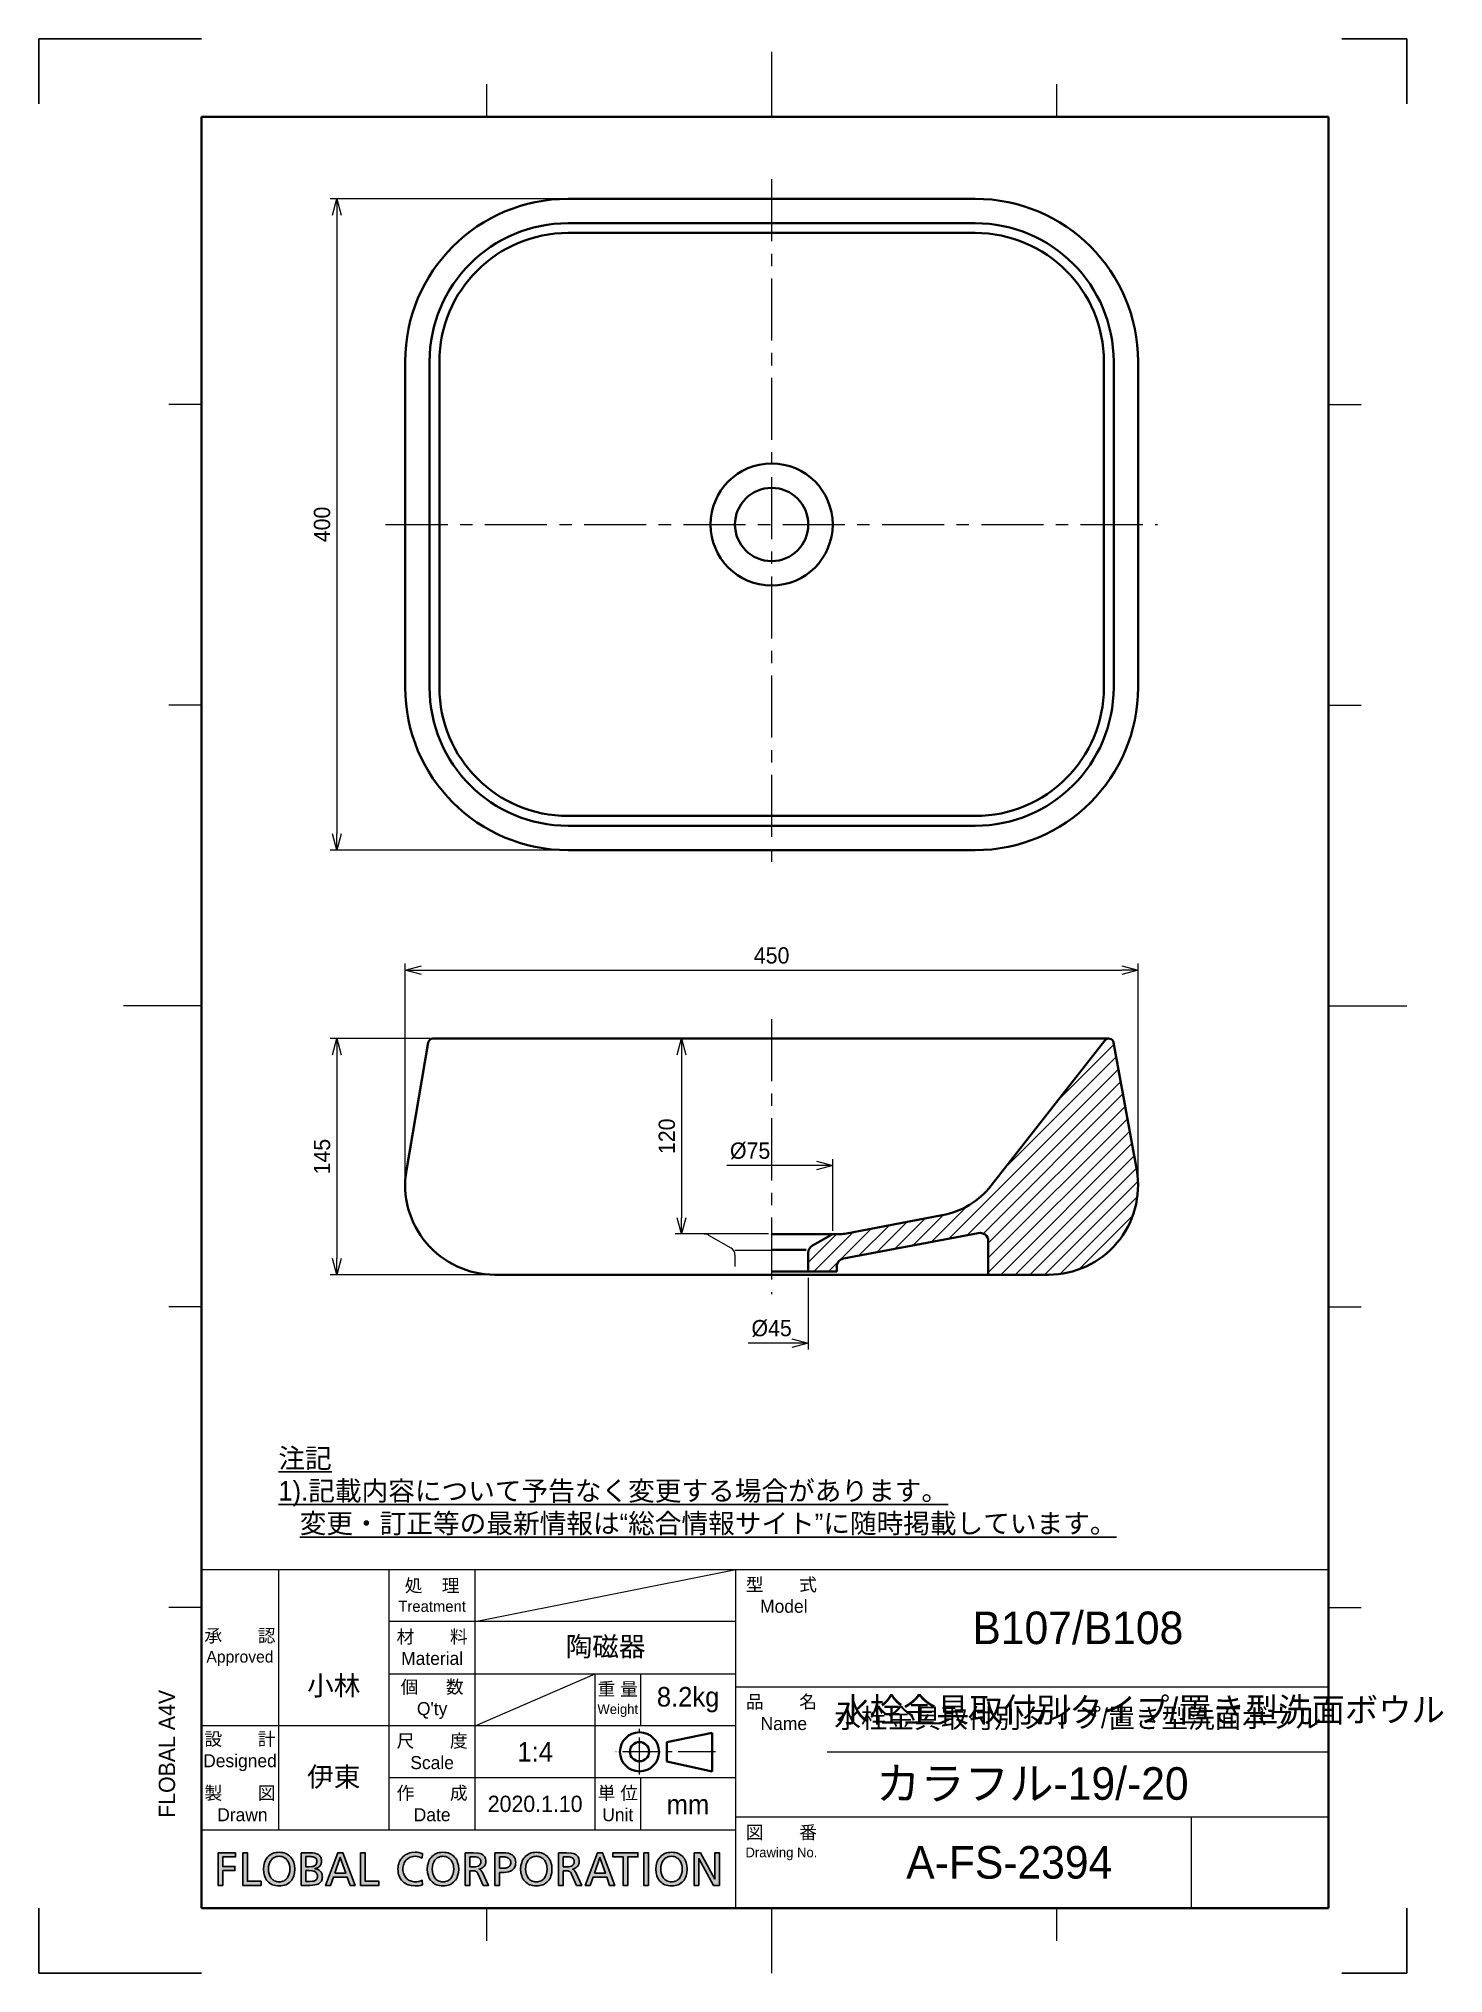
# Model space of a CAD drawing. Extents: x 0 to 862, y 0 to 1188.
import ezdxf

# ---------------------------------------------------------------- set-up
doc = ezdxf.new("R2010")
doc.units = 0
doc.header["$LTSCALE"] = 0.3
doc.linetypes.add('CENTER', pattern=[50.8, 31.75, -6.35, 6.35, -6.35])
doc.linetypes.add('CENTER2', pattern=[28.575, 19.05, -3.175, 3.175, -3.175])
doc.layers.get('0').update_dxf_attribs({"linetype": 'CONTINUOUS'})
doc.layers.get('DEFPOINTS').update_dxf_attribs({"linetype": 'CONTINUOUS'})
for name, color, linetype, lineweight in [('HATCH', 54, 'CONTINUOUS', 9), ('TEXT', 7, 'CONTINUOUS', 25), ('TEXT @ 4', 7, 'CONTINUOUS', 25), ('TEXT @ 5', 7, 'CONTINUOUS', 25), ('中心線', 4, 'CENTER', 18), ('中心線x.5', 4, 'CENTER2', 18), ('実線', 3, 'CONTINUOUS', 35), ('寸法', 2, 'CONTINUOUS', 18), ('寸法 @ 4', 2, 'CONTINUOUS', 18), ('細線', 7, 'CONTINUOUS', 18)]:
    doc.layers.add(name, color=color, linetype=linetype, lineweight=lineweight)
doc.layers.add('HOJO', color=8, linetype='CONTINUOUS', lineweight=13, plot=False)
doc.styles.add('MS Pゴシック', font='')
doc.styles.get("Standard").update_dxf_attribs({"font": 'simplex.shx', "bigfont": 'bigfont.shx'})
doc.styles.get('MS Pゴシック').set_extended_font_data('MS PGothic')
doc.dimstyles.new('MyDim S＝1：4', dxfattribs={"dimtxt": 2.5, "dimasz": 2.5, "dimexe": 1, "dimexo": 0.5, "dimgap": 1, "dimtad": 3, "dimdsep": 46, "dimtxsty": 'MS Pゴシック', "dimblk": 'OPEN30', "dimcen": 0, "dimclrd": 256, "dimclre": 256, "dimclrt": 256, "dimazin": 2, "dimtfac": 1, "dimtmove": 0, "dimatfit": 3, "dimldrblk": 'OPEN30', "dimfxl": 1, "dimlwd": 18, "dimlwe": 18, "dimarcsym": 0})

msp = doc.modelspace()

# ---------------------------------------------------------------- texts
at = {"layer": 'TEXT', "ltscale": 4, "style": 'MS Pゴシック'}
msp.add_text('FLOBAL A4V', height=10, rotation=90, dxfattribs=at).set_placement((83.701, 95.495))
at = {"layer": 'TEXT', "ltscale": 4}
for s, insert, char_height, width, attachment_point in [('{\\fMS PMincho|b0|i0|c128|p18;\\L注記\\P1).記載内容について予告なく変更する場合があります。\\P   変更・訂正等の最新情報は“総合情報サイト”に随時掲載しています。}', (147.16, 268.913), 12, 533.62051, 7), ('{\\fMS UI Gothic|b0|i0|c128|p50;処    理\\P\\H0.85x;Treatment}', (241.556, 232), 8, 52.88785, 5), ('{\\fMS UI Gothic|b0|i0|c128|p2;型\u3000\u3000式\\P\\fMS UI Gothic|b0|i0|c128|p50; Model}', (456, 232), 8, 56, 5), ('{\\fMS PMincho|b0|i0|c128|p18;B107/B108}', (638, 212), 20, 308, 5), ('{\\fMS UI Gothic|b0|i0|c128|p50;承\u3000\u3000認\\P\\H0.9x;Approved}', (123.58, 200), 8, 47.16, 5), ('{\\fMS UI Gothic|b0|i0|c128|p2;材\u3000\u3000料Material}', (241.556, 200), 8, 52.88785, 5), ('{\\fMS PMincho|b0|i0|c128|p18;陶磁器}', (348, 200), 12, 159.1428, 5), ('{\\fMS PMincho|b0|i0|c128|p18;小林}', (181.136, 176), 12, 67.95215, 5), ("{\\fMS UI Gothic|b0|i0|c128|p2;個  \u3000数Q'ty}", (241.556, 168), 8, 52.88785, 5), ('{\\fMS UI Gothic|b0|i0|c128|p50;重 量\\P\\H0.7502x;Weight}', (355.531, 168), 7.998, 27.84, 5), ('{\\fMS PMincho|b0|i0|c128|p18;8.2kg}', (398.726, 168), 12, 58.54857, 5), ('{\\fMS UI Gothic|b0|i0|c128|p2;品\u3000\u3000名\\P\\fMS UI Gothic|b0|i0|c128|p50; Name}', (456, 160), 8, 56, 5), ('{\\fMS UI Gothic|b0|i0|c128|p2;設\u3000\u3000計\\PDesigned}', (123.58, 136), 8, 47.16, 5), ('{\\fMS UI Gothic|b0|i0|c128|p50;尺\u3000\u3000度Scale}', (241.556, 136), 8, 52.88785, 5), ('{\\fMS PMincho|b0|i0|c128|p18;1:4}', (304.806, 136), 12, 73.61143, 5), ('{\\fMS PMincho|b0|i0|c128|p18;伊東}', (181.136, 120), 12, 67.95215, 5), ('{\\fMS PMincho|b0|i0|c128|p18;カラフル-19/-20}', (610, 116), 20, 364, 5), ('{\\fMS UI Gothic|b0|i0|c128|p2;製\u3000\u3000図\\P Drawn}', (123.58, 104), 8, 47.16, 5), ('{\\fMS UI Gothic|b0|i0|c128|p2;作\u3000\u3000成Date}', (241.556, 104), 8, 52.88785, 5), ('{\\fMS PMincho|b0|i0|c128|p18;2020.1.10}', (304.806, 104), 10, 73.61143, 5), ('{\\fMS UI Gothic|b0|i0|c128|p50;単 位\\H1x;Unit}', (355.531, 104), 7.998, 27.84, 5), ('{\\fMS PMincho|b0|i0|c128|p18;mm}', (398.629, 103.715), 12, 58.7416, 5), ('{\\fMS UI Gothic|b0|i0|c128|p50;図\u3000\u3000番\\P\\H0.75x;Drawing No.}', (456, 80), 8, 56, 5), ('{\\fMS PMincho|b0|i0|c128|p18;A-FS-2394}', (595.891, 68), 20, 223.78181, 5)]:
    msp.add_mtext(s, dxfattribs=dict(at, insert=insert, char_height=char_height, width=width, attachment_point=attachment_point))

# ---------------------------------------------------------------- blocks, each defined once
blk = doc.blocks.new('FLOBAL CORPORATIOM')
at = {"layer": 'TEXT'}
h = blk.add_hatch(color=256, dxfattribs=at)
h.paths.add_polyline_path([(16.86, 1.72), (16.79, 1.86), (16.7, 1.99), (16.6, 2.1), (16.48, 2.19), (16.35, 2.27), (16.21, 2.34), (16.06, 2.39), (15.73, 2.46), (15.01, 2.5), (13.79, 2.5), (13.79, -2.5), (14.5, -2.5), (14.5, -0.28), (14.93, -0.28), (15.19, -0.29), (15.3, -0.31), (15.36, -0.32), (15.41, -0.34), (15.46, -0.37), (15.51, -0.4), (15.55, -0.44), (15.6, -0.48), (15.69, -0.61), (15.77, -0.77), (16.54, -2.5), (17.35, -2.5), (16.41, -0.51), (16.3, -0.31), (16.25, -0.24), (16.19, -0.17), (16.13, -0.12), (16.07, -0.08), (15.92, -0.01), (15.92, 0.01), (16.13, 0.06), (16.33, 0.14), (16.5, 0.25), (16.65, 0.39), (16.72, 0.46), (16.78, 0.54), (16.83, 0.63), (16.87, 0.73), (16.91, 0.82), (16.93, 0.93), (16.95, 1.03), (16.95, 1.15), (16.94, 1.36), (16.91, 1.55)])
h.paths.add_polyline_path([(14.5, 1.87), (15.19, 1.87), (15.42, 1.86), (15.62, 1.82), (15.71, 1.79), (15.8, 1.76), (15.87, 1.72), (15.94, 1.67), (16, 1.62), (16.05, 1.56), (16.09, 1.5), (16.13, 1.44), (16.16, 1.37), (16.18, 1.29), (16.19, 1.21), (16.19, 1.13), (16.19, 1.04), (16.17, 0.96), (16.15, 0.88), (16.12, 0.81), (16.08, 0.74), (16.03, 0.67), (15.97, 0.61), (15.91, 0.56), (15.83, 0.51), (15.75, 0.47), (15.57, 0.41), (15.35, 0.36), (15.11, 0.35), (14.5, 0.35)], flags=16)
h.paths.add_polyline_path([(-37.77, -0.22), (-35.91, -0.22), (-35.91, 0.41), (-37.77, 0.41), (-37.77, 1.87), (-35.83, 1.87), (-35.83, 2.5), (-38.48, 2.5), (-38.48, -2.5), (-37.77, -2.5)])
h.paths.add_polyline_path([(-34.69, -2.5), (-31.88, -2.5), (-31.88, -1.87), (-33.97, -1.87), (-33.97, 2.5), (-34.69, 2.5)])
h.paths.add_polyline_path([(-30.34, 2.28), (-30.53, 2.16), (-30.71, 2.01), (-30.88, 1.85), (-31.02, 1.67), (-31.15, 1.47), (-31.26, 1.26), (-31.35, 1.03), (-31.47, 0.54), (-31.51, 0), (-31.47, -0.55), (-31.35, -1.04), (-31.26, -1.27), (-31.15, -1.49), (-31.03, -1.68), (-30.88, -1.86), (-30.72, -2.02), (-30.54, -2.17), (-30.34, -2.29), (-30.12, -2.4), (-29.89, -2.48), (-29.65, -2.54), (-29.38, -2.57), (-29.1, -2.59), (-28.83, -2.57), (-28.56, -2.54), (-28.32, -2.48), (-28.09, -2.4), (-27.87, -2.29), (-27.67, -2.17), (-27.49, -2.02), (-27.33, -1.86), (-27.18, -1.68), (-27.06, -1.49), (-26.95, -1.27), (-26.86, -1.04), (-26.74, -0.55), (-26.7, 0), (-26.74, 0.54), (-26.86, 1.03), (-26.95, 1.26), (-27.06, 1.47), (-27.19, 1.67), (-27.33, 1.85), (-27.5, 2.01), (-27.68, 2.16), (-27.87, 2.28), (-28.09, 2.39), (-28.32, 2.47), (-28.57, 2.54), (-28.83, 2.57), (-29.1, 2.59), (-29.38, 2.57), (-29.64, 2.54), (-29.89, 2.47), (-30.12, 2.39)])
h.paths.add_polyline_path([(-29.83, 1.8), (-29.67, 1.86), (-29.49, 1.92), (-29.31, 1.95), (-29.1, 1.96), (-28.9, 1.94), (-28.72, 1.91), (-28.54, 1.86), (-28.38, 1.79), (-28.23, 1.7), (-28.1, 1.6), (-27.98, 1.49), (-27.87, 1.36), (-27.77, 1.22), (-27.69, 1.06), (-27.56, 0.73), (-27.48, 0.38), (-27.46, 0), (-27.48, -0.37), (-27.55, -0.73), (-27.67, -1.06), (-27.75, -1.21), (-27.85, -1.35), (-27.96, -1.48), (-28.08, -1.6), (-28.21, -1.7), (-28.36, -1.79), (-28.52, -1.86), (-28.7, -1.91), (-28.9, -1.94), (-29.1, -1.96), (-29.31, -1.94), (-29.51, -1.91), (-29.69, -1.86), (-29.85, -1.79), (-30, -1.7), (-30.13, -1.6), (-30.25, -1.48), (-30.36, -1.35), (-30.45, -1.21), (-30.54, -1.06), (-30.66, -0.73), (-30.73, -0.37), (-30.75, 0), (-30.73, 0.38), (-30.65, 0.74), (-30.52, 1.07), (-30.44, 1.22), (-30.34, 1.36), (-30.23, 1.49), (-30.11, 1.61), (-29.98, 1.71)], flags=16)
h.paths.add_polyline_path([(-25.71, -2.5), (-24.38, -2.5), (-24.01, -2.49), (-23.65, -2.44), (-23.33, -2.36), (-23.18, -2.31), (-23.04, -2.24), (-22.92, -2.16), (-22.81, -2.06), (-22.71, -1.95), (-22.63, -1.83), (-22.56, -1.69), (-22.51, -1.53), (-22.48, -1.36), (-22.47, -1.17), (-22.48, -1.04), (-22.5, -0.92), (-22.52, -0.8), (-22.56, -0.69), (-22.61, -0.59), (-22.66, -0.49), (-22.73, -0.41), (-22.8, -0.32), (-22.88, -0.25), (-22.97, -0.19), (-23.06, -0.13), (-23.17, -0.08), (-23.39, 0), (-23.63, 0.04), (-23.63, 0.05), (-23.41, 0.12), (-23.21, 0.21), (-23.03, 0.31), (-22.95, 0.38), (-22.88, 0.45), (-22.82, 0.52), (-22.76, 0.6), (-22.71, 0.69), (-22.68, 0.79), (-22.64, 0.89), (-22.62, 1), (-22.6, 1.24), (-22.61, 1.41), (-22.64, 1.56), (-22.68, 1.7), (-22.73, 1.83), (-22.8, 1.94), (-22.88, 2.04), (-22.98, 2.14), (-23.09, 2.22), (-23.21, 2.29), (-23.35, 2.34), (-23.65, 2.43), (-23.98, 2.48), (-24.36, 2.5), (-25.71, 2.5)])
h.paths.add_polyline_path([(-25, 1.91), (-24.24, 1.91), (-24.08, 1.9), (-23.92, 1.88), (-23.77, 1.83), (-23.69, 1.8), (-23.63, 1.76), (-23.56, 1.72), (-23.5, 1.66), (-23.45, 1.6), (-23.4, 1.53), (-23.37, 1.46), (-23.34, 1.37), (-23.32, 1.27), (-23.32, 1.17), (-23.33, 1.04), (-23.35, 0.92), (-23.38, 0.82), (-23.42, 0.73), (-23.48, 0.65), (-23.54, 0.59), (-23.62, 0.53), (-23.7, 0.49), (-23.79, 0.45), (-23.89, 0.42), (-24.11, 0.39), (-24.6, 0.37), (-25, 0.37)], flags=16)
h.paths.add_polyline_path([(-25, -0.22), (-24.53, -0.22), (-24.07, -0.25), (-23.85, -0.3), (-23.75, -0.33), (-23.65, -0.37), (-23.56, -0.42), (-23.48, -0.48), (-23.41, -0.56), (-23.35, -0.64), (-23.3, -0.73), (-23.26, -0.84), (-23.24, -0.97), (-23.23, -1.1), (-23.24, -1.22), (-23.26, -1.33), (-23.29, -1.43), (-23.33, -1.51), (-23.39, -1.59), (-23.45, -1.66), (-23.52, -1.71), (-23.6, -1.76), (-23.69, -1.8), (-23.79, -1.83), (-23.99, -1.88), (-24.46, -1.91), (-25, -1.91)], flags=16)
h.paths.add_polyline_path([(-21.97, -2.5), (-21.22, -2.5), (-20.78, -1.24), (-18.67, -1.24), (-18.23, -2.5), (-17.45, -2.5), (-19.32, 2.5), (-20.08, 2.5)])
h.paths.add_polyline_path([(-19.72, 1.78), (-18.88, -0.65), (-20.57, -0.65)], flags=16)
h.paths.add_polyline_path([(-15.89, 2.5), (-16.6, 2.5), (-16.6, -2.5), (-13.8, -2.5), (-13.8, -1.87), (-15.89, -1.87)])
h.paths.add_polyline_path([(-9.04, 2.47), (-9.29, 2.39), (-9.52, 2.29), (-9.74, 2.17), (-9.94, 2.03), (-10.13, 1.87), (-10.29, 1.69), (-10.44, 1.5), (-10.57, 1.29), (-10.68, 1.07), (-10.76, 0.83), (-10.82, 0.57), (-10.86, 0.3), (-10.87, 0.02), (-10.86, -0.27), (-10.83, -0.55), (-10.77, -0.81), (-10.69, -1.06), (-10.58, -1.29), (-10.46, -1.5), (-10.31, -1.7), (-10.15, -1.88), (-9.97, -2.04), (-9.77, -2.18), (-9.55, -2.3), (-9.32, -2.4), (-9.07, -2.48), (-8.81, -2.54), (-8.24, -2.59), (-7.7, -2.56), (-7.4, -2.5), (-7.1, -2.41), (-7.14, -1.71), (-7.25, -1.77), (-7.37, -1.81), (-7.65, -1.89), (-7.95, -1.94), (-8.23, -1.96), (-8.42, -1.95), (-8.61, -1.92), (-8.79, -1.88), (-8.96, -1.82), (-9.13, -1.74), (-9.28, -1.65), (-9.43, -1.54), (-9.56, -1.42), (-9.68, -1.28), (-9.79, -1.14), (-9.89, -0.97), (-9.97, -0.8), (-10.03, -0.62), (-10.08, -0.42), (-10.11, -0.22), (-10.12, 0), (-10.11, 0.21), (-10.08, 0.41), (-10.04, 0.6), (-9.98, 0.78), (-9.9, 0.95), (-9.81, 1.11), (-9.71, 1.26), (-9.59, 1.4), (-9.46, 1.52), (-9.31, 1.63), (-9.15, 1.73), (-8.98, 1.81), (-8.8, 1.87), (-8.61, 1.92), (-8.41, 1.95), (-8.2, 1.96, -0.133027), (-7.16, 1.68), (-7.11, 2.37, 0.10488), (-8.23, 2.59), (-8.78, 2.53)])
h.paths.add_polyline_path([(-5.39, 2.16), (-5.57, 2.01), (-5.73, 1.85), (-5.88, 1.67), (-6.01, 1.47), (-6.11, 1.26), (-6.2, 1.03), (-6.33, 0.54), (-6.37, 0), (-6.33, -0.55), (-6.2, -1.04), (-6.12, -1.27), (-6.01, -1.49), (-5.88, -1.68), (-5.74, -1.86), (-5.57, -2.02), (-5.39, -2.17), (-5.19, -2.29), (-4.98, -2.4), (-4.75, -2.48), (-4.5, -2.54), (-4.24, -2.57), (-3.96, -2.59), (-3.68, -2.57), (-3.42, -2.54), (-3.17, -2.48), (-2.94, -2.4), (-2.73, -2.29), (-2.53, -2.17), (-2.35, -2.02), (-2.18, -1.86), (-2.04, -1.68), (-1.91, -1.49), (-1.8, -1.27), (-1.71, -1.04), (-1.59, -0.55), (-1.55, 0), (-1.59, 0.54), (-1.71, 1.03), (-1.8, 1.26), (-1.91, 1.47), (-2.04, 1.67), (-2.19, 1.85), (-2.35, 2.01), (-2.53, 2.16), (-2.73, 2.28), (-2.94, 2.39), (-3.17, 2.47), (-3.42, 2.54), (-3.68, 2.57), (-3.96, 2.59), (-4.24, 2.57), (-4.5, 2.54), (-4.75, 2.47), (-4.98, 2.39), (-5.19, 2.28)])
h.paths.add_polyline_path([(-4.83, 1.71), (-4.68, 1.8), (-4.52, 1.86), (-4.35, 1.92), (-4.16, 1.95), (-3.96, 1.96), (-3.76, 1.94), (-3.57, 1.91), (-3.4, 1.86), (-3.24, 1.79), (-3.09, 1.7), (-2.95, 1.6), (-2.83, 1.49), (-2.72, 1.36), (-2.63, 1.22), (-2.54, 1.06), (-2.41, 0.73), (-2.34, 0.38), (-2.31, 0), (-2.34, -0.37), (-2.41, -0.73), (-2.53, -1.06), (-2.61, -1.21), (-2.7, -1.35), (-2.81, -1.48), (-2.93, -1.6), (-3.07, -1.7), (-3.22, -1.79), (-3.38, -1.86), (-3.56, -1.91), (-3.75, -1.94), (-3.96, -1.96), (-4.17, -1.94), (-4.36, -1.91), (-4.54, -1.86), (-4.7, -1.79), (-4.85, -1.7), (-4.99, -1.6), (-5.11, -1.48), (-5.22, -1.35), (-5.31, -1.21), (-5.39, -1.06), (-5.51, -0.73), (-5.58, -0.37), (-5.61, 0), (-5.58, 0.38), (-5.5, 0.74), (-5.38, 1.07), (-5.29, 1.22), (-5.2, 1.36), (-5.09, 1.49), (-4.97, 1.61)], flags=16)
h.paths.add_polyline_path([(-0.54, -2.5), (0.17, -2.5), (0.17, -0.28), (0.6, -0.28), (0.86, -0.29), (0.98, -0.31), (1.03, -0.32), (1.08, -0.34), (1.13, -0.37), (1.18, -0.4), (1.23, -0.44), (1.27, -0.48), (1.36, -0.61), (1.44, -0.77), (2.21, -2.5), (3.03, -2.5), (2.08, -0.51), (1.97, -0.31), (1.92, -0.24), (1.86, -0.17), (1.81, -0.12), (1.74, -0.08), (1.59, -0.01), (1.59, 0.01), (1.8, 0.06), (2, 0.14), (2.17, 0.25), (2.33, 0.39), (2.39, 0.46), (2.45, 0.54), (2.5, 0.63), (2.54, 0.73), (2.58, 0.82), (2.6, 0.93), (2.62, 1.03), (2.62, 1.15), (2.61, 1.36), (2.58, 1.55), (2.53, 1.72), (2.46, 1.86), (2.37, 1.99), (2.27, 2.1), (2.15, 2.19), (2.02, 2.27), (1.88, 2.34), (1.73, 2.39), (1.4, 2.46), (0.68, 2.5), (-0.54, 2.5)])
h.paths.add_polyline_path([(0.17, 1.87), (0.86, 1.87), (1.09, 1.86), (1.3, 1.82), (1.39, 1.79), (1.47, 1.76), (1.54, 1.72), (1.61, 1.67), (1.67, 1.62), (1.72, 1.56), (1.76, 1.5), (1.8, 1.44), (1.83, 1.37), (1.85, 1.29), (1.86, 1.21), (1.86, 1.13), (1.86, 1.04), (1.85, 0.96), (1.82, 0.88), (1.79, 0.81), (1.75, 0.74), (1.7, 0.67), (1.64, 0.61), (1.58, 0.56), (1.51, 0.51), (1.42, 0.47), (1.24, 0.41), (1.02, 0.36), (0.78, 0.35), (0.17, 0.35)], flags=16)
h.paths.add_polyline_path([(4.01, -2.5), (4.73, -2.5), (4.73, -0.5), (5.43, -0.5), (5.77, -0.48), (6.09, -0.42), (6.39, -0.32), (6.53, -0.25), (6.66, -0.17), (6.77, -0.07), (6.88, 0.04), (6.97, 0.16), (7.05, 0.3), (7.12, 0.45), (7.16, 0.62), (7.19, 0.8), (7.2, 1), (7.19, 1.21), (7.16, 1.39), (7.12, 1.56), (7.05, 1.72), (6.97, 1.85), (6.88, 1.98), (6.77, 2.08), (6.65, 2.18), (6.51, 2.26), (6.37, 2.33), (6.05, 2.43), (5.7, 2.48), (5.32, 2.5), (4.01, 2.5)])
h.paths.add_polyline_path([(4.73, 1.87), (5.34, 1.87), (5.51, 1.86), (5.7, 1.82), (5.88, 1.76), (6.06, 1.68), (6.14, 1.62), (6.21, 1.56), (6.28, 1.49), (6.33, 1.41), (6.38, 1.32), (6.41, 1.23), (6.43, 1.12), (6.44, 1.01), (6.44, 0.89), (6.42, 0.78), (6.39, 0.68), (6.35, 0.59), (6.3, 0.51), (6.24, 0.44), (6.18, 0.38), (6.11, 0.32), (6.03, 0.27), (5.95, 0.23), (5.78, 0.17), (5.61, 0.14), (5.44, 0.13), (4.73, 0.13)], flags=16)
h.paths.add_polyline_path([(8.94, 2.16), (8.76, 2.01), (8.59, 1.85), (8.45, 1.67), (8.32, 1.47), (8.21, 1.26), (8.12, 1.03), (8, 0.54), (7.96, 0), (8, -0.55), (8.12, -1.04), (8.21, -1.27), (8.32, -1.49), (8.45, -1.68), (8.59, -1.86), (8.76, -2.02), (8.94, -2.17), (9.13, -2.29), (9.35, -2.4), (9.58, -2.48), (9.83, -2.54), (10.09, -2.57), (10.37, -2.59), (10.65, -2.57), (10.91, -2.54), (11.16, -2.48), (11.39, -2.4), (11.6, -2.29), (11.8, -2.17), (11.98, -2.02), (12.14, -1.86), (12.29, -1.68), (12.42, -1.49), (12.52, -1.27), (12.61, -1.04), (12.73, -0.55), (12.77, 0), (12.73, 0.54), (12.61, 1.03), (12.52, 1.26), (12.41, 1.47), (12.29, 1.67), (12.14, 1.85), (11.98, 2.01), (11.8, 2.16), (11.6, 2.28), (11.38, 2.39), (11.15, 2.47), (10.91, 2.54), (10.65, 2.57), (10.37, 2.59), (10.09, 2.57), (9.83, 2.54), (9.58, 2.47), (9.35, 2.39), (9.14, 2.28)])
h.paths.add_polyline_path([(9.36, 1.61), (9.5, 1.71), (9.65, 1.8), (9.81, 1.86), (9.98, 1.92), (10.17, 1.95), (10.37, 1.96), (10.57, 1.94), (10.76, 1.91), (10.93, 1.86), (11.09, 1.79), (11.24, 1.7), (11.37, 1.6), (11.5, 1.49), (11.61, 1.36), (11.7, 1.22), (11.79, 1.06), (11.91, 0.73), (11.99, 0.38), (12.02, 0), (11.99, -0.37), (11.92, -0.73), (11.8, -1.06), (11.72, -1.21), (11.62, -1.35), (11.52, -1.48), (11.4, -1.6), (11.26, -1.7), (11.11, -1.79), (10.95, -1.86), (10.77, -1.91), (10.58, -1.94), (10.37, -1.96), (10.16, -1.94), (9.97, -1.91), (9.79, -1.86), (9.62, -1.79), (9.47, -1.7), (9.34, -1.6), (9.22, -1.48), (9.11, -1.35), (9.02, -1.21), (8.94, -1.06), (8.82, -0.73), (8.74, -0.37), (8.72, 0), (8.75, 0.38), (8.82, 0.74), (8.95, 1.07), (9.03, 1.22), (9.13, 1.36), (9.24, 1.49)], flags=16)
h.paths.add_polyline_path([(17.88, -2.5), (18.63, -2.5), (19.07, -1.24), (21.18, -1.24), (21.62, -2.5), (22.4, -2.5), (20.53, 2.5), (19.78, 2.5)])
h.paths.add_polyline_path([(20.13, 1.78), (20.98, -0.65), (19.28, -0.65)], flags=16)
h.paths.add_polyline_path([(23.68, 1.87), (23.68, -2.5), (24.4, -2.5), (24.4, 1.87), (25.95, 1.87), (25.95, 2.5), (22.13, 2.5), (22.13, 1.87)])
h.paths.add_polyline_path([(27.56, 2.5), (26.85, 2.5), (26.85, -2.5), (27.56, -2.5)])
h.paths.add_polyline_path([(32.55, 2.16), (32.35, 2.28), (32.14, 2.39), (31.91, 2.47), (31.66, 2.54), (31.4, 2.57), (31.12, 2.59), (30.84, 2.57), (30.58, 2.54), (30.33, 2.47), (30.1, 2.39), (29.89, 2.28), (29.69, 2.16), (29.51, 2.01), (29.35, 1.85), (29.2, 1.67), (29.07, 1.47), (28.97, 1.26), (28.88, 1.03), (28.75, 0.54), (28.71, 0), (28.75, -0.55), (28.88, -1.04), (28.96, -1.27), (29.07, -1.49), (29.2, -1.68), (29.34, -1.86), (29.51, -2.02), (29.69, -2.17), (29.89, -2.29), (30.1, -2.4), (30.33, -2.48), (30.58, -2.54), (30.84, -2.57), (31.12, -2.59), (31.4, -2.57), (31.66, -2.54), (31.91, -2.48), (32.14, -2.4), (32.35, -2.29), (32.55, -2.17), (32.73, -2.02), (32.9, -1.86), (33.04, -1.68), (33.17, -1.49), (33.28, -1.27), (33.37, -1.04), (33.49, -0.55), (33.53, 0), (33.49, 0.54), (33.36, 1.03), (33.27, 1.26), (33.17, 1.47), (33.04, 1.67), (32.89, 1.85), (32.73, 2.01)])
h.paths.add_polyline_path([(32.13, 1.6), (32.25, 1.49), (32.36, 1.36), (32.45, 1.22), (32.54, 1.06), (32.67, 0.73), (32.74, 0.38), (32.77, 0), (32.74, -0.37), (32.67, -0.73), (32.55, -1.06), (32.47, -1.21), (32.38, -1.35), (32.27, -1.48), (32.15, -1.6), (32.01, -1.7), (31.86, -1.79), (31.7, -1.86), (31.52, -1.91), (31.33, -1.94), (31.12, -1.96), (30.91, -1.94), (30.72, -1.91), (30.54, -1.86), (30.38, -1.79), (30.23, -1.7), (30.09, -1.6), (29.97, -1.48), (29.86, -1.35), (29.77, -1.21), (29.69, -1.06), (29.57, -0.73), (29.5, -0.37), (29.47, 0), (29.5, 0.38), (29.58, 0.74), (29.7, 1.07), (29.79, 1.22), (29.88, 1.36), (29.99, 1.49), (30.11, 1.61), (30.25, 1.71), (30.4, 1.8), (30.56, 1.86), (30.73, 1.92), (30.92, 1.95), (31.12, 1.96), (31.32, 1.94), (31.51, 1.91), (31.68, 1.86), (31.84, 1.79), (31.99, 1.7)], flags=16)
h.paths.add_polyline_path([(34.57, 2.5), (34.57, -2.5), (35.29, -2.5), (35.29, 1.61), (35.3, 1.61), (37.57, -2.5), (38.48, -2.5), (38.48, 2.5), (37.77, 2.5), (37.77, -1.53), (37.75, -1.53), (35.55, 2.5)])
for points in [[(-38.48, 2.5), (-35.83, 2.5), (-35.83, 1.87), (-37.77, 1.87), (-37.77, 0.41), (-35.91, 0.41), (-35.91, -0.22), (-37.77, -0.22), (-37.77, -2.5), (-38.48, -2.5), (-38.48, 2.5)], [(-34.69, 2.5), (-33.97, 2.5), (-33.97, -1.87), (-31.88, -1.87), (-31.88, -2.5), (-34.69, -2.5), (-34.69, 2.5)], [(-29.1, 2.59), (-28.83, 2.57), (-28.57, 2.54), (-28.32, 2.47), (-28.09, 2.39), (-27.87, 2.28), (-27.68, 2.16), (-27.5, 2.01), (-27.33, 1.85), (-27.19, 1.67), (-27.06, 1.47), (-26.95, 1.26), (-26.86, 1.03), (-26.74, 0.54), (-26.7, 0), (-26.74, -0.55), (-26.86, -1.04), (-26.95, -1.27), (-27.06, -1.49), (-27.18, -1.68), (-27.33, -1.86), (-27.49, -2.02), (-27.67, -2.17), (-27.87, -2.29), (-28.09, -2.4), (-28.32, -2.48), (-28.56, -2.54), (-28.83, -2.57), (-29.1, -2.59), (-29.38, -2.57), (-29.65, -2.54), (-29.89, -2.48), (-30.12, -2.4), (-30.34, -2.29), (-30.54, -2.17), (-30.72, -2.02), (-30.88, -1.86), (-31.03, -1.68), (-31.15, -1.49), (-31.26, -1.27), (-31.35, -1.04), (-31.47, -0.55), (-31.51, 0), (-31.47, 0.54), (-31.35, 1.03), (-31.26, 1.26), (-31.15, 1.47), (-31.02, 1.67), (-30.88, 1.85), (-30.71, 2.01), (-30.53, 2.16), (-30.34, 2.28), (-30.12, 2.39), (-29.89, 2.47), (-29.64, 2.54), (-29.38, 2.57), (-29.1, 2.59)], [(-29.1, -1.96), (-28.9, -1.94), (-28.7, -1.91), (-28.52, -1.86), (-28.36, -1.79), (-28.21, -1.7), (-28.08, -1.6), (-27.96, -1.48), (-27.85, -1.35), (-27.75, -1.21), (-27.67, -1.06), (-27.55, -0.73), (-27.48, -0.37), (-27.46, 0), (-27.48, 0.38), (-27.56, 0.73), (-27.69, 1.06), (-27.77, 1.22), (-27.87, 1.36), (-27.98, 1.49), (-28.1, 1.6), (-28.23, 1.7), (-28.38, 1.79), (-28.54, 1.86), (-28.72, 1.91), (-28.9, 1.94), (-29.1, 1.96), (-29.31, 1.95), (-29.49, 1.92), (-29.67, 1.86), (-29.83, 1.8), (-29.98, 1.71), (-30.11, 1.61), (-30.23, 1.49), (-30.34, 1.36), (-30.44, 1.22), (-30.52, 1.07), (-30.65, 0.74), (-30.73, 0.38), (-30.75, 0), (-30.73, -0.37), (-30.66, -0.73), (-30.54, -1.06), (-30.45, -1.21), (-30.36, -1.35), (-30.25, -1.48), (-30.13, -1.6), (-30, -1.7), (-29.85, -1.79), (-29.69, -1.86), (-29.51, -1.91), (-29.31, -1.94), (-29.1, -1.96)], [(-25.71, 2.5), (-24.36, 2.5), (-23.98, 2.48), (-23.65, 2.43), (-23.35, 2.34), (-23.21, 2.29), (-23.09, 2.22), (-22.98, 2.14), (-22.88, 2.04), (-22.8, 1.94), (-22.73, 1.83), (-22.68, 1.7), (-22.64, 1.56), (-22.61, 1.41), (-22.6, 1.24), (-22.62, 1), (-22.64, 0.89), (-22.68, 0.79), (-22.71, 0.69), (-22.76, 0.6), (-22.82, 0.52), (-22.88, 0.45), (-22.95, 0.38), (-23.03, 0.31), (-23.21, 0.21), (-23.41, 0.12), (-23.63, 0.05), (-23.63, 0.04), (-23.39, 0), (-23.17, -0.08), (-23.06, -0.13), (-22.97, -0.19), (-22.88, -0.25), (-22.8, -0.32), (-22.73, -0.41), (-22.66, -0.49), (-22.61, -0.59), (-22.56, -0.69), (-22.52, -0.8), (-22.5, -0.92), (-22.48, -1.04), (-22.47, -1.17), (-22.48, -1.36), (-22.51, -1.53), (-22.56, -1.69), (-22.63, -1.83), (-22.71, -1.95), (-22.81, -2.06), (-22.92, -2.16), (-23.04, -2.24), (-23.18, -2.31), (-23.33, -2.36), (-23.65, -2.44), (-24.01, -2.49), (-24.38, -2.5), (-25.71, -2.5), (-25.71, 2.5)], [(-25, 0.37), (-24.6, 0.37), (-24.11, 0.39), (-23.89, 0.42), (-23.79, 0.45), (-23.7, 0.49), (-23.62, 0.53), (-23.54, 0.59), (-23.48, 0.65), (-23.42, 0.73), (-23.38, 0.82), (-23.35, 0.92), (-23.33, 1.04), (-23.32, 1.17), (-23.32, 1.27), (-23.34, 1.37), (-23.37, 1.46), (-23.4, 1.53), (-23.45, 1.6), (-23.5, 1.66), (-23.56, 1.72), (-23.63, 1.76), (-23.69, 1.8), (-23.77, 1.83), (-23.92, 1.88), (-24.08, 1.9), (-24.24, 1.91), (-25, 1.91), (-25, 0.37)], [(-18.23, -2.5), (-17.45, -2.5), (-19.32, 2.5), (-20.08, 2.5), (-21.97, -2.5), (-21.22, -2.5), (-20.78, -1.24), (-18.67, -1.24), (-18.23, -2.5)], [(-20.57, -0.65), (-19.72, 1.78), (-18.88, -0.65), (-20.57, -0.65)], [(-16.6, 2.5), (-15.89, 2.5), (-15.89, -1.87), (-13.8, -1.87), (-13.8, -2.5), (-16.6, -2.5), (-16.6, 2.5)], [(-3.96, 2.59), (-3.68, 2.57), (-3.42, 2.54), (-3.17, 2.47), (-2.94, 2.39), (-2.73, 2.28), (-2.53, 2.16), (-2.35, 2.01), (-2.19, 1.85), (-2.04, 1.67), (-1.91, 1.47), (-1.8, 1.26), (-1.71, 1.03), (-1.59, 0.54), (-1.55, 0), (-1.59, -0.55), (-1.71, -1.04), (-1.8, -1.27), (-1.91, -1.49), (-2.04, -1.68), (-2.18, -1.86), (-2.35, -2.02), (-2.53, -2.17), (-2.73, -2.29), (-2.94, -2.4), (-3.17, -2.48), (-3.42, -2.54), (-3.68, -2.57), (-3.96, -2.59), (-4.24, -2.57), (-4.5, -2.54), (-4.75, -2.48), (-4.98, -2.4), (-5.19, -2.29), (-5.39, -2.17), (-5.57, -2.02), (-5.74, -1.86), (-5.88, -1.68), (-6.01, -1.49), (-6.12, -1.27), (-6.2, -1.04), (-6.33, -0.55), (-6.37, 0), (-6.33, 0.54), (-6.2, 1.03), (-6.11, 1.26), (-6.01, 1.47), (-5.88, 1.67), (-5.73, 1.85), (-5.57, 2.01), (-5.39, 2.16), (-5.19, 2.28), (-4.98, 2.39), (-4.75, 2.47), (-4.5, 2.54), (-4.24, 2.57), (-3.96, 2.59)], [(-3.96, -1.96), (-3.75, -1.94), (-3.56, -1.91), (-3.38, -1.86), (-3.22, -1.79), (-3.07, -1.7), (-2.93, -1.6), (-2.81, -1.48), (-2.7, -1.35), (-2.61, -1.21), (-2.53, -1.06), (-2.41, -0.73), (-2.34, -0.37), (-2.31, 0), (-2.34, 0.38), (-2.41, 0.73), (-2.54, 1.06), (-2.63, 1.22), (-2.72, 1.36), (-2.83, 1.49), (-2.95, 1.6), (-3.09, 1.7), (-3.24, 1.79), (-3.4, 1.86), (-3.57, 1.91), (-3.76, 1.94), (-3.96, 1.96), (-4.16, 1.95), (-4.35, 1.92), (-4.52, 1.86), (-4.68, 1.8), (-4.83, 1.71), (-4.97, 1.61), (-5.09, 1.49), (-5.2, 1.36), (-5.29, 1.22), (-5.38, 1.07), (-5.5, 0.74), (-5.58, 0.38), (-5.61, 0), (-5.58, -0.37), (-5.51, -0.73), (-5.39, -1.06), (-5.31, -1.21), (-5.22, -1.35), (-5.11, -1.48), (-4.99, -1.6), (-4.85, -1.7), (-4.7, -1.79), (-4.54, -1.86), (-4.36, -1.91), (-4.17, -1.94), (-3.96, -1.96)], [(-0.54, 2.5), (0.68, 2.5), (1.4, 2.46), (1.73, 2.39), (1.88, 2.34), (2.02, 2.27), (2.15, 2.19), (2.27, 2.1), (2.37, 1.99), (2.46, 1.86), (2.53, 1.72), (2.58, 1.55), (2.61, 1.36), (2.62, 1.15), (2.62, 1.03), (2.6, 0.93), (2.58, 0.82), (2.54, 0.73), (2.5, 0.63), (2.45, 0.54), (2.39, 0.46), (2.33, 0.39), (2.17, 0.25), (2, 0.14), (1.8, 0.06), (1.59, 0.01), (1.59, -0.01), (1.74, -0.08), (1.81, -0.12), (1.86, -0.17), (1.92, -0.24), (1.97, -0.31), (2.08, -0.51), (3.03, -2.5), (2.21, -2.5), (1.44, -0.77), (1.36, -0.61), (1.27, -0.48), (1.23, -0.44), (1.18, -0.4), (1.13, -0.37), (1.08, -0.34), (1.03, -0.32), (0.98, -0.31), (0.86, -0.29), (0.6, -0.28), (0.17, -0.28), (0.17, -2.5), (-0.54, -2.5), (-0.54, 2.5)], [(0.17, 0.35), (0.78, 0.35), (1.02, 0.36), (1.24, 0.41), (1.42, 0.47), (1.51, 0.51), (1.58, 0.56), (1.64, 0.61), (1.7, 0.67), (1.75, 0.74), (1.79, 0.81), (1.82, 0.88), (1.85, 0.96), (1.86, 1.04), (1.86, 1.13), (1.86, 1.21), (1.85, 1.29), (1.83, 1.37), (1.8, 1.44), (1.76, 1.5), (1.72, 1.56), (1.67, 1.62), (1.61, 1.67), (1.54, 1.72), (1.47, 1.76), (1.39, 1.79), (1.3, 1.82), (1.09, 1.86), (0.86, 1.87), (0.17, 1.87), (0.17, 0.35)], [(4.01, 2.5), (5.32, 2.5), (5.7, 2.48), (6.05, 2.43), (6.37, 2.33), (6.51, 2.26), (6.65, 2.18), (6.77, 2.08), (6.88, 1.98), (6.97, 1.85), (7.05, 1.72), (7.12, 1.56), (7.16, 1.39), (7.19, 1.21), (7.2, 1), (7.19, 0.8), (7.16, 0.62), (7.12, 0.45), (7.05, 0.3), (6.97, 0.16), (6.88, 0.04), (6.77, -0.07), (6.66, -0.17), (6.53, -0.25), (6.39, -0.32), (6.09, -0.42), (5.77, -0.48), (5.43, -0.5), (4.73, -0.5), (4.73, -2.5), (4.01, -2.5), (4.01, 2.5)], [(4.73, 0.13), (5.44, 0.13), (5.61, 0.14), (5.78, 0.17), (5.95, 0.23), (6.03, 0.27), (6.11, 0.32), (6.18, 0.38), (6.24, 0.44), (6.3, 0.51), (6.35, 0.59), (6.39, 0.68), (6.42, 0.78), (6.44, 0.89), (6.44, 1.01), (6.43, 1.12), (6.41, 1.23), (6.38, 1.32), (6.33, 1.41), (6.28, 1.49), (6.21, 1.56), (6.14, 1.62), (6.06, 1.68), (5.88, 1.76), (5.7, 1.82), (5.51, 1.86), (5.34, 1.87), (4.73, 1.87), (4.73, 0.13)], [(10.37, 2.59), (10.65, 2.57), (10.91, 2.54), (11.15, 2.47), (11.38, 2.39), (11.6, 2.28), (11.8, 2.16), (11.98, 2.01), (12.14, 1.85), (12.29, 1.67), (12.41, 1.47), (12.52, 1.26), (12.61, 1.03), (12.73, 0.54), (12.77, 0), (12.73, -0.55), (12.61, -1.04), (12.52, -1.27), (12.42, -1.49), (12.29, -1.68), (12.14, -1.86), (11.98, -2.02), (11.8, -2.17), (11.6, -2.29), (11.39, -2.4), (11.16, -2.48), (10.91, -2.54), (10.65, -2.57), (10.37, -2.59), (10.09, -2.57), (9.83, -2.54), (9.58, -2.48), (9.35, -2.4), (9.13, -2.29), (8.94, -2.17), (8.76, -2.02), (8.59, -1.86), (8.45, -1.68), (8.32, -1.49), (8.21, -1.27), (8.12, -1.04), (8, -0.55), (7.96, 0), (8, 0.54), (8.12, 1.03), (8.21, 1.26), (8.32, 1.47), (8.45, 1.67), (8.59, 1.85), (8.76, 2.01), (8.94, 2.16), (9.14, 2.28), (9.35, 2.39), (9.58, 2.47), (9.83, 2.54), (10.09, 2.57), (10.37, 2.59)], [(10.37, -1.96), (10.58, -1.94), (10.77, -1.91), (10.95, -1.86), (11.11, -1.79), (11.26, -1.7), (11.4, -1.6), (11.52, -1.48), (11.62, -1.35), (11.72, -1.21), (11.8, -1.06), (11.92, -0.73), (11.99, -0.37), (12.02, 0), (11.99, 0.38), (11.91, 0.73), (11.79, 1.06), (11.7, 1.22), (11.61, 1.36), (11.5, 1.49), (11.37, 1.6), (11.24, 1.7), (11.09, 1.79), (10.93, 1.86), (10.76, 1.91), (10.57, 1.94), (10.37, 1.96), (10.17, 1.95), (9.98, 1.92), (9.81, 1.86), (9.65, 1.8), (9.5, 1.71), (9.36, 1.61), (9.24, 1.49), (9.13, 1.36), (9.03, 1.22), (8.95, 1.07), (8.82, 0.74), (8.75, 0.38), (8.72, 0), (8.74, -0.37), (8.82, -0.73), (8.94, -1.06), (9.02, -1.21), (9.11, -1.35), (9.22, -1.48), (9.34, -1.6), (9.47, -1.7), (9.62, -1.79), (9.79, -1.86), (9.97, -1.91), (10.16, -1.94), (10.37, -1.96)], [(13.79, 2.5), (15.01, 2.5), (15.73, 2.46), (16.06, 2.39), (16.21, 2.34), (16.35, 2.27), (16.48, 2.19), (16.6, 2.1), (16.7, 1.99), (16.79, 1.86), (16.86, 1.72), (16.91, 1.55), (16.94, 1.36), (16.95, 1.15), (16.95, 1.03), (16.93, 0.93), (16.91, 0.82), (16.87, 0.73), (16.83, 0.63), (16.78, 0.54), (16.72, 0.46), (16.65, 0.39), (16.5, 0.25), (16.33, 0.14), (16.13, 0.06), (15.92, 0.01), (15.92, -0.01), (16.07, -0.08), (16.13, -0.12), (16.19, -0.17), (16.25, -0.24), (16.3, -0.31), (16.41, -0.51), (17.35, -2.5), (16.54, -2.5), (15.77, -0.77), (15.69, -0.61), (15.6, -0.48), (15.55, -0.44), (15.51, -0.4), (15.46, -0.37), (15.41, -0.34), (15.36, -0.32), (15.3, -0.31), (15.19, -0.29), (14.93, -0.28), (14.5, -0.28), (14.5, -2.5), (13.79, -2.5), (13.79, 2.5)], [(14.5, 0.35), (15.11, 0.35), (15.35, 0.36), (15.57, 0.41), (15.75, 0.47), (15.83, 0.51), (15.91, 0.56), (15.97, 0.61), (16.03, 0.67), (16.08, 0.74), (16.12, 0.81), (16.15, 0.88), (16.17, 0.96), (16.19, 1.04), (16.19, 1.13), (16.19, 1.21), (16.18, 1.29), (16.16, 1.37), (16.13, 1.44), (16.09, 1.5), (16.05, 1.56), (16, 1.62), (15.94, 1.67), (15.87, 1.72), (15.8, 1.76), (15.71, 1.79), (15.62, 1.82), (15.42, 1.86), (15.19, 1.87), (14.5, 1.87), (14.5, 0.35)], [(21.62, -2.5), (22.4, -2.5), (20.53, 2.5), (19.78, 2.5), (17.88, -2.5), (18.63, -2.5), (19.07, -1.24), (21.18, -1.24), (21.62, -2.5)], [(19.28, -0.65), (20.13, 1.78), (20.98, -0.65), (19.28, -0.65)], [(23.68, 1.87), (22.13, 1.87), (22.13, 2.5), (25.95, 2.5), (25.95, 1.87), (24.4, 1.87), (24.4, -2.5), (23.68, -2.5), (23.68, 1.87)], [(26.85, 2.5), (27.56, 2.5), (27.56, -2.5), (26.85, -2.5), (26.85, 2.5)], [(31.12, 2.59), (31.4, 2.57), (31.66, 2.54), (31.91, 2.47), (32.14, 2.39), (32.35, 2.28), (32.55, 2.16), (32.73, 2.01), (32.89, 1.85), (33.04, 1.67), (33.17, 1.47), (33.27, 1.26), (33.36, 1.03), (33.49, 0.54), (33.53, 0), (33.49, -0.55), (33.37, -1.04), (33.28, -1.27), (33.17, -1.49), (33.04, -1.68), (32.9, -1.86), (32.73, -2.02), (32.55, -2.17), (32.35, -2.29), (32.14, -2.4), (31.91, -2.48), (31.66, -2.54), (31.4, -2.57), (31.12, -2.59), (30.84, -2.57), (30.58, -2.54), (30.33, -2.48), (30.1, -2.4), (29.89, -2.29), (29.69, -2.17), (29.51, -2.02), (29.34, -1.86), (29.2, -1.68), (29.07, -1.49), (28.96, -1.27), (28.88, -1.04), (28.75, -0.55), (28.71, 0), (28.75, 0.54), (28.88, 1.03), (28.97, 1.26), (29.07, 1.47), (29.2, 1.67), (29.35, 1.85), (29.51, 2.01), (29.69, 2.16), (29.89, 2.28), (30.1, 2.39), (30.33, 2.47), (30.58, 2.54), (30.84, 2.57), (31.12, 2.59)], [(31.12, -1.96), (31.33, -1.94), (31.52, -1.91), (31.7, -1.86), (31.86, -1.79), (32.01, -1.7), (32.15, -1.6), (32.27, -1.48), (32.38, -1.35), (32.47, -1.21), (32.55, -1.06), (32.67, -0.73), (32.74, -0.37), (32.77, 0), (32.74, 0.38), (32.67, 0.73), (32.54, 1.06), (32.45, 1.22), (32.36, 1.36), (32.25, 1.49), (32.13, 1.6), (31.99, 1.7), (31.84, 1.79), (31.68, 1.86), (31.51, 1.91), (31.32, 1.94), (31.12, 1.96), (30.92, 1.95), (30.73, 1.92), (30.56, 1.86), (30.4, 1.8), (30.25, 1.71), (30.11, 1.61), (29.99, 1.49), (29.88, 1.36), (29.79, 1.22), (29.7, 1.07), (29.58, 0.74), (29.5, 0.38), (29.47, 0), (29.5, -0.37), (29.57, -0.73), (29.69, -1.06), (29.77, -1.21), (29.86, -1.35), (29.97, -1.48), (30.09, -1.6), (30.23, -1.7), (30.38, -1.79), (30.54, -1.86), (30.72, -1.91), (30.91, -1.94), (31.12, -1.96)], [(34.57, 2.5), (35.55, 2.5), (37.75, -1.53), (37.77, -1.53), (37.77, 2.5), (38.48, 2.5), (38.48, -2.5), (37.57, -2.5), (35.3, 1.61), (35.29, 1.61), (35.29, -2.5), (34.57, -2.5), (34.57, 2.5)], [(-25, -1.91), (-24.46, -1.91), (-23.99, -1.88), (-23.79, -1.83), (-23.69, -1.8), (-23.6, -1.76), (-23.52, -1.71), (-23.45, -1.66), (-23.39, -1.59), (-23.33, -1.51), (-23.29, -1.43), (-23.26, -1.33), (-23.24, -1.22), (-23.23, -1.1), (-23.24, -0.97), (-23.26, -0.84), (-23.3, -0.73), (-23.35, -0.64), (-23.41, -0.56), (-23.48, -0.48), (-23.56, -0.42), (-23.65, -0.37), (-23.75, -0.33), (-23.85, -0.3), (-24.07, -0.25), (-24.53, -0.22), (-25, -0.22), (-25, -1.91)]]:
    blk.add_lwpolyline(points, close=True, dxfattribs=at)
blk.add_lwpolyline([(-7.16, 1.68, 0.133027), (-8.2, 1.96), (-8.41, 1.95), (-8.61, 1.92), (-8.8, 1.87), (-8.98, 1.81), (-9.15, 1.73), (-9.31, 1.63), (-9.46, 1.52), (-9.59, 1.4), (-9.71, 1.26), (-9.81, 1.11), (-9.9, 0.95), (-9.98, 0.78), (-10.04, 0.6), (-10.08, 0.41), (-10.11, 0.21), (-10.12, 0), (-10.11, -0.22), (-10.08, -0.42), (-10.03, -0.62), (-9.97, -0.8), (-9.89, -0.97), (-9.79, -1.14), (-9.68, -1.28), (-9.56, -1.42), (-9.43, -1.54), (-9.28, -1.65), (-9.13, -1.74), (-8.96, -1.82), (-8.79, -1.88), (-8.61, -1.92), (-8.42, -1.95), (-8.23, -1.96), (-7.95, -1.94), (-7.65, -1.89), (-7.37, -1.81), (-7.25, -1.77), (-7.14, -1.71), (-7.1, -2.41), (-7.4, -2.5), (-7.7, -2.56), (-8.24, -2.59), (-8.81, -2.54), (-9.07, -2.48), (-9.32, -2.4), (-9.55, -2.3), (-9.77, -2.18), (-9.97, -2.04), (-10.15, -1.88), (-10.31, -1.7), (-10.46, -1.5), (-10.58, -1.29), (-10.69, -1.06), (-10.77, -0.81), (-10.83, -0.55), (-10.86, -0.27), (-10.87, 0.02), (-10.86, 0.3), (-10.82, 0.57), (-10.76, 0.83), (-10.68, 1.07), (-10.57, 1.29), (-10.44, 1.5), (-10.29, 1.69), (-10.13, 1.87), (-9.94, 2.03), (-9.74, 2.17), (-9.52, 2.29), (-9.29, 2.39), (-9.04, 2.47), (-8.78, 2.53), (-8.23, 2.59, -0.10488), (-7.11, 2.37), (-7.16, 1.68)], format="xyb", close=True, dxfattribs=at)
blk = doc.blocks.new('_OPEN30')
at = {"color": 0, "linetype": 'ByBlock'}
for p, q in [((-1, 0.267949), (0, 0)), ((0, 0), (-1, -0.267949)), ((0, 0), (-1, 0))]:
    blk.add_line(p, q, dxfattribs=at)
blk = doc.blocks.new('*D2')
at = {"layer": 'DEFPOINTS', "color": 0, "ltscale": 4}
for p in [(427.5, 439), (472.5, 429), (427.5, 387)]:
    blk.add_point(p, dxfattribs=at)
at = {"layer": '寸法', "lineweight": 18, "ltscale": 4}
for p, q in [((472.5, 427), (472.5, 383)), ((462.5, 387), (435.6, 387))]:
    blk.add_line(p, q, dxfattribs=at)
at = {"layer": '寸法', "lineweight": 18, "ltscale": 4, "xscale": 10, "yscale": 10, "zscale": 10}
blk.add_blockref('_OPEN30', (472.5, 387), dxfattribs=at)
at = {"layer": '寸法', "ltscale": 4, "insert": (450, 396), "char_height": 10, "attachment_point": 5, "style": 'MS Pゴシック'}
blk.add_mtext('%%c45', dxfattribs=at)
blk = doc.blocks.new('*D3')
at = {"layer": 'DEFPOINTS', "color": 0, "ltscale": 4}
for p in [(487.5, 496), (412.4, 454), (487.5, 454)]:
    blk.add_point(p, dxfattribs=at)
at = {"layer": '寸法', "lineweight": 18, "ltscale": 4}
for p, q in [((487.5, 456), (487.5, 500)), ((477.5, 496), (422.4, 496))]:
    blk.add_line(p, q, dxfattribs=at)
at = {"layer": '寸法', "lineweight": 18, "ltscale": 4, "xscale": 10, "yscale": 10, "zscale": 10}
blk.add_blockref('_OPEN30', (487.5, 496), dxfattribs=at)
at = {"layer": '寸法', "ltscale": 4, "insert": (436.8, 505), "char_height": 10, "attachment_point": 5, "style": 'MS Pゴシック'}
blk.add_mtext('%%c75', dxfattribs=at)
blk = doc.blocks.new('*U9')
at = {"layer": 'TEXT @ 4', "ltscale": 4, "insert": (638, 156), "char_height": 12, "width": 308, "attachment_point": 5, "line_spacing_factor": 0.75}
blk.add_mtext('{\\fMS PMincho|b0|i0|c128|p18;水栓金具取付別タイプ/置き型洗面ボウル}', dxfattribs=at)
at = {"layer": 'TEXT @ 5', "ltscale": 4, "insert": (676.5, 161), "char_height": 15, "width": 385, "attachment_point": 5, "line_spacing_factor": 0.75}
blk.add_mtext('{\\fMS PMincho|b0|i0|c128|p18;水栓金具取付別タイプ/置き型洗面ボウル}', dxfattribs=at)
blk = doc.blocks.new('*D4')
at = {"layer": 'DEFPOINTS', "color": 0, "ltscale": 4}
for p in [(242.1, 574), (183, 429), (280, 429)]:
    blk.add_point(p, dxfattribs=at)
at = {"layer": '寸法', "lineweight": 18, "ltscale": 4}
for p, q in [((240.1, 574), (179, 574)), ((183, 564), (183, 439)), ((278, 429), (179, 429))]:
    blk.add_line(p, q, dxfattribs=at)
at = {"layer": '寸法', "lineweight": 18, "ltscale": 4, "xscale": 10, "yscale": 10, "zscale": 10}
for p, rotation in [((183, 574), 90), ((183, 429), 270)]:
    blk.add_blockref('_OPEN30', p, dxfattribs=dict(at, rotation=rotation))
at = {"layer": '寸法', "ltscale": 4, "insert": (174, 501.5), "char_height": 10, "attachment_point": 5, "rotation": 90, "style": 'MS Pゴシック'}
blk.add_mtext('145', dxfattribs=at)
blk = doc.blocks.new('*D5')
at = {"layer": 'DEFPOINTS', "color": 0, "ltscale": 4}
for p in [(450, 574), (394.7, 454), (450, 454)]:
    blk.add_point(p, dxfattribs=at)
at = {"layer": '寸法', "lineweight": 18, "ltscale": 4}
for p, q in [((394.7, 564), (394.7, 464)), ((448, 454), (390.7, 454))]:
    blk.add_line(p, q, dxfattribs=at)
at = {"layer": '寸法', "lineweight": 18, "ltscale": 4, "xscale": 10, "yscale": 10, "zscale": 10}
for p, rotation in [((394.7, 574), 90), ((394.7, 454), 270)]:
    blk.add_blockref('_OPEN30', p, dxfattribs=dict(at, rotation=rotation))
at = {"layer": '寸法', "ltscale": 4, "insert": (385.7, 514), "char_height": 10, "attachment_point": 5, "rotation": 90, "style": 'MS Pゴシック'}
blk.add_mtext('120', dxfattribs=at)
blk = doc.blocks.new('*D6')
at = {"layer": 'DEFPOINTS', "color": 0}
for p in [(325, 1089.7), (183, 689.7), (325, 689.7)]:
    blk.add_point(p, dxfattribs=at)
at = {"layer": '寸法', "lineweight": 18}
for p, q in [((323, 1089.7), (179, 1089.7)), ((183, 1079.7), (183, 699.7)), ((323, 689.7), (179, 689.7))]:
    blk.add_line(p, q, dxfattribs=at)
at = {"layer": '寸法', "lineweight": 18, "xscale": 10, "yscale": 10, "zscale": 10}
for p, rotation in [((183, 1089.7), 90), ((183, 689.7), 270)]:
    blk.add_blockref('_OPEN30', p, dxfattribs=dict(at, rotation=rotation))
at = {"layer": '寸法', "insert": (174, 889.7), "char_height": 10, "attachment_point": 5, "rotation": 90, "style": 'MS Pゴシック'}
blk.add_mtext('400', dxfattribs=at)
blk = doc.blocks.new('*D7')
at = {"layer": 'DEFPOINTS', "color": 0}
for p in [(675, 616), (225, 484), (675, 484)]:
    blk.add_point(p, dxfattribs=at)
at = {"layer": '寸法', "lineweight": 18}
for p, q in [((225, 486), (225, 620)), ((675, 486), (675, 620)), ((235, 616), (665, 616))]:
    blk.add_line(p, q, dxfattribs=at)
at = {"layer": '寸法', "lineweight": 18, "xscale": 10, "yscale": 10, "zscale": 10, "rotation": 180}
blk.add_blockref('_OPEN30', (225, 616), dxfattribs=at)
at = {"layer": '寸法', "lineweight": 18, "xscale": 10, "yscale": 10, "zscale": 10}
blk.add_blockref('_OPEN30', (675, 616), dxfattribs=at)
at = {"layer": '寸法', "insert": (450, 625), "char_height": 10, "attachment_point": 5, "style": 'MS Pゴシック'}
blk.add_mtext('450', dxfattribs=at)

# ---------------------------------------------------------------- dimensions: what is measured, and where the dimension line sits
at = {"layer": '寸法 @ 4'}
dim = msp.add_linear_dim(base=(183, 689.681), p1=(325, 1089.681), p2=(325, 689.681), angle=90, dimstyle='MyDim S＝1：4', override={"dimscale": 4, "dimtix": 0, "dimtofl": 1, "dimtmove": 0, "dimatfit": 3}, dxfattribs=at)
dim.commit()
dim.dimension.update_dxf_attribs({"geometry": '*D6', "text_midpoint": (174, 889.681)})
dim = msp.add_linear_dim(base=(675, 615.982), p1=(225, 483.982), p2=(675, 483.982), dimstyle='MyDim S＝1：4', override={"dimscale": 4, "dimtix": 0, "dimtofl": 1, "dimtmove": 0, "dimatfit": 3}, dxfattribs=at)
dim.commit()
dim.dimension.update_dxf_attribs({"geometry": '*D7', "text_midpoint": (450, 624.982)})
at = {"layer": '寸法 @ 4', "ltscale": 4}
for base, p1, p2, override, picture, middle in [((183, 428.982), (242.071, 573.982), (280, 428.982), {"dimscale": 4, "dimtix": 0, "dimtofl": 1, "dimtmove": 0, "dimatfit": 3}, '*D4', (174, 501.482)), ((394.652, 453.982), (450, 573.982), (450, 453.982), {"dimscale": 4, "dimse1": 1, "dimtix": 0, "dimtofl": 1, "dimtmove": 0, "dimatfit": 3}, '*D5', (385.652, 513.982))]:
    dim = msp.add_linear_dim(base=base, p1=p1, p2=p2, angle=90, dimstyle='MyDim S＝1：4', override=override, dxfattribs=at)
    dim.commit()
    dim.dimension.update_dxf_attribs({"geometry": picture, "text_midpoint": middle})
for base, p1, p2, override, picture, middle in [((487.544, 495.982), (412.409, 453.982), (487.544, 453.982), {"dimscale": 4, "dimjust": 1, "dimdec": 0, "dimse1": 1, "dimsd1": 1, "dimtix": 0, "dimtofl": 1, "dimtmove": 0, "dimatfit": 3}, '*D3', (436.806, 504.982)), ((427.5, 386.982), (472.5, 428.982), (427.5, 438.982), {"dimscale": 4, "dimse2": 1, "dimsd2": 1, "dimtix": 0, "dimtofl": 1, "dimtmove": 0, "dimatfit": 3}, '*D2', (450, 395.982))]:
    dim = msp.add_linear_dim(base=base, p1=p1, p2=p2, text='%%c<>', dimstyle='MyDim S＝1：4', override=override, dxfattribs=at)
    dim.commit()
    dim.dimension.update_dxf_attribs({"geometry": picture, "text_midpoint": middle})

# ---------------------------------------------------------------- hatches: boundary and pattern name
at = {"layer": 'HATCH', "ltscale": 4}
h = msp.add_hatch(dxfattribs=at)
h.set_pattern_fill('ANSI31', color=256, scale=2)
edge = h.paths.add_edge_path()
edge.add_line((674.219, 493.218), (659.963, 571.486))
edge.add_arc((657.006, 570.982), 3, 9.667069, 141.913041)
edge.add_line((654.644, 572.833), (584.796, 483.711))
edge.add_arc((545.469, 514.587), 50, 280.707511, 321.86422, ccw=False)
edge.add_line((554.759, 465.458), (494.992, 454.157))
edge.add_arc((493.134, 463.982), 10, 270, 280.707511, ccw=False)
edge.add_line((493.134, 453.982), (488.828, 453.982))
edge.add_arc((488.828, 448.982), 5, 90, 119.75587)
edge.add_line((486.346, 453.323), (475.019, 446.851))
edge.add_arc((477.5, 442.509), 5, 119.744881, 180)
edge.add_line((472.5, 442.509), (472.5, 430.982))
edge.add_line((472.5, 430.982), (490, 430.982))
edge.add_line((490, 430.982), (490, 433.982))
edge.add_arc((495, 433.982), 5, 100.707511, 180, ccw=False)
edge.add_line((494.071, 438.895), (576.887, 454.555))
edge.add_arc((578, 449.68), 5, 0, 102.864346, ccw=False)
edge.add_line((583, 449.68), (583, 428.982))
edge.add_line((583, 428.982), (619.076, 428.982))
edge.add_arc((619.989, 483.986), 55.011, 269.04975, 369.661819)

# ---------------------------------------------------------------- linework, layer by layer
at = {"layer": 'DEFPOINTS', "ltscale": 4}
for p, q in [((0, 1188), (100, 1188)), ((0, 1148), (0, 1188)), ((800, 1188), (840, 1188)), ((840, 1188), (840, 1148)), ((0, 0), (0, 40)), ((840, 40), (840, 0)), ((100, 0), (0, 0)), ((840, 0), (800, 0))]:
    msp.add_line(p, q, dxfattribs=at)
at = {"layer": 'HOJO', "ltscale": 4}
for p, q in [((411.153, 453.324), (424.981, 445.422)), ((427.5, 443.982), (450, 443.982)), ((427.5, 441.081), (427.5, 433.982))]:
    msp.add_line(p, q, dxfattribs=at)
for centre, start, end in [((408.672, 448.982), 60.255117, 89.999997), ((422.5, 441.081), 0, 60.255117)]:
    msp.add_arc(centre, 5, start, end, dxfattribs=at)
at = {"layer": '中心線', "ltscale": 4}
for p, q in [((450, 1101.681), (450, 677.681)), ((213, 889.681), (687, 889.681)), ((450, 585.982), (450, 416.982))]:
    msp.add_line(p, q, dxfattribs=at)
at = {"layer": '中心線x.5', "ltscale": 4}
for p, q in [((368.869, 122.01), (368.869, 150.173)), ((415.517, 136), (354.244, 136))]:
    msp.add_line(p, q, dxfattribs=at)
at = {"layer": '実線', "ltscale": 4}
for p, q in [((100, 1140), (792, 1140)), ((100, 40), (100, 1140)), ((792, 1140), (792, 40)), ((325, 1089.681), (575, 1089.681)), ((325, 1074.681), (575, 1074.681)), ((325, 1068.681), (575, 1068.681)), ((225, 989.681), (225, 789.681)), ((240, 989.681), (240, 789.681)), ((246, 989.681), (246, 789.681)), ((654, 989.681), (654, 789.681)), ((660, 989.681), (660, 789.681)), ((675, 989.681), (675, 789.681)), ((325, 710.681), (575, 710.681)), ((325, 704.681), (575, 704.681)), ((325, 689.681), (575, 689.681)), ((242.071, 573.982), (657.006, 573.982)), ((554.759, 465.458), (494.992, 454.157)), ((450, 453.982), (493.134, 453.982)), ((486.347, 453.324), (475.019, 446.851)), ((576.887, 454.555), (494.071, 438.895)), ((450, 444.35), (471.19, 444.35)), ((472.5, 442.509), (472.5, 430.982)), ((583, 449.68), (583, 428.982)), ((280, 428.982), (620, 428.982)), ((450, 430.982), (490, 430.982)), ((490, 433.982), (490, 430.982)), ((385.72, 142), (413.492, 147.759)), ((413.492, 124.022), (413.492, 147.759)), ((385.72, 130), (385.72, 142)), ((385.72, 130), (413.492, 124.022)), ((792, 40), (100, 40))]:
    msp.add_line(p, q, dxfattribs=at)
at = {"layer": '実線'}
for p, q in [((225.781, 493.218), (239.119, 571.519)), ((584.796, 483.711), (654.644, 572.833)), ((674.219, 493.218), (659.963, 571.486))]:
    msp.add_line(p, q, dxfattribs=at)
at = {"layer": '実線', "ltscale": 4}
for centre, radius in [((368.869, 136), 12), ((368.869, 136.092), 5.908)]:
    msp.add_circle(centre, radius, dxfattribs=at)
for centre, radius, start, end in [((325, 989.681), 100, 90, 180), ((575, 989.681), 100, 0, 90), ((325, 989.681), 85, 90, 180), ((575, 989.681), 85, 0, 90), ((325, 989.681), 79, 90, 180), ((575, 989.681), 79, 0, 90), ((450, 889.681), 37.5, 0, 359.99999), ((450, 889.681), 22.5, 0, 359.99999), ((325, 789.681), 100, 180, 270), ((325, 789.681), 85, 180, 270), ((325, 789.681), 79, 180, 270), ((575, 789.681), 100, 270, 0), ((575, 789.681), 85, 270, 0), ((575, 789.681), 79, 270, 0), ((280, 483.982), 55, 170.332931, 270), ((488.828, 448.982), 5, 89.999997, 119.744878), ((493.134, 463.982), 10, 270, 280.707511), ((578, 449.68), 5, 0, 102.864346), ((477.5, 442.509), 5, 119.744878, 179.999995), ((495, 433.982), 5, 100.707511, 179.999995)]:
    msp.add_arc(centre, radius, start, end, dxfattribs=at)
at = {"layer": '実線'}
for centre, radius, start, end in [((242.071, 570.982), 3, 90, 170.332931), ((657.006, 570.982), 3, 9.667069, 141.913041), ((620, 483.982), 55, 270, 9.667069), ((545.469, 514.587), 50, 280.707511, 321.86422)]:
    msp.add_arc(centre, radius, start, end, dxfattribs=at)
at = {"layer": '細線', "ltscale": 4}
for p, q in [((450, 1180), (450, 1140)), ((275, 1160), (275, 1140)), ((625, 1160), (625, 1140)), ((100, 963.333), (80, 963.333)), ((792, 963.333), (812, 963.333)), ((100, 778.667), (80, 778.667)), ((792, 778.667), (812, 778.667)), ((100, 594), (52, 594)), ((792, 594), (840, 594)), ((100, 409.333), (80, 409.333)), ((792, 409.333), (812, 409.333)), ((100, 248), (792, 248)), ((147.16, 248), (147.16, 88)), ((215.112, 88), (215.112, 248)), ((268, 88), (268, 248)), ((268, 216), (428, 248)), ((428, 40), (428, 248)), ((100, 224.667), (80, 224.667)), ((428, 216), (215.112, 216)), ((792, 224.667), (812, 224.667)), ((215.112, 184), (428, 184)), ((268, 152), (341.611, 184)), ((341.611, 88), (341.611, 184)), ((369.451, 184), (369.451, 152)), ((428, 176), (792, 176)), ((428, 152), (100, 152)), ((484, 136), (792, 136)), ((428, 120), (215.112, 120)), ((369.451, 120), (369.451, 88)), ((428, 96), (792, 96)), ((707.881, 40), (707.881, 96)), ((428, 88), (100, 88)), ((275, 40), (275, 20)), ((450, 40), (450, 0)), ((625, 40), (625, 20))]:
    msp.add_line(p, q, dxfattribs=at)

# ---------------------------------------------------------------- block references
at = {"layer": 'TEXT'}
msp.add_blockref('*U9', (0, 0), dxfattribs=at)
at = {"layer": 'TEXT', "ltscale": 4, "xscale": 4, "yscale": 4, "zscale": 4}
msp.add_blockref('FLOBAL CORPORATIOM', (264.061, 64), dxfattribs=at)

msp.set_redraw_order([(e.dxf.handle, doc.entitydb.next_handle()) for e in msp.query("TEXT MTEXT ATTDEF DIMENSION ARC_DIMENSION")])  # texts and dimensions are drawn at this point

doc.saveas('drawing.dxf')
